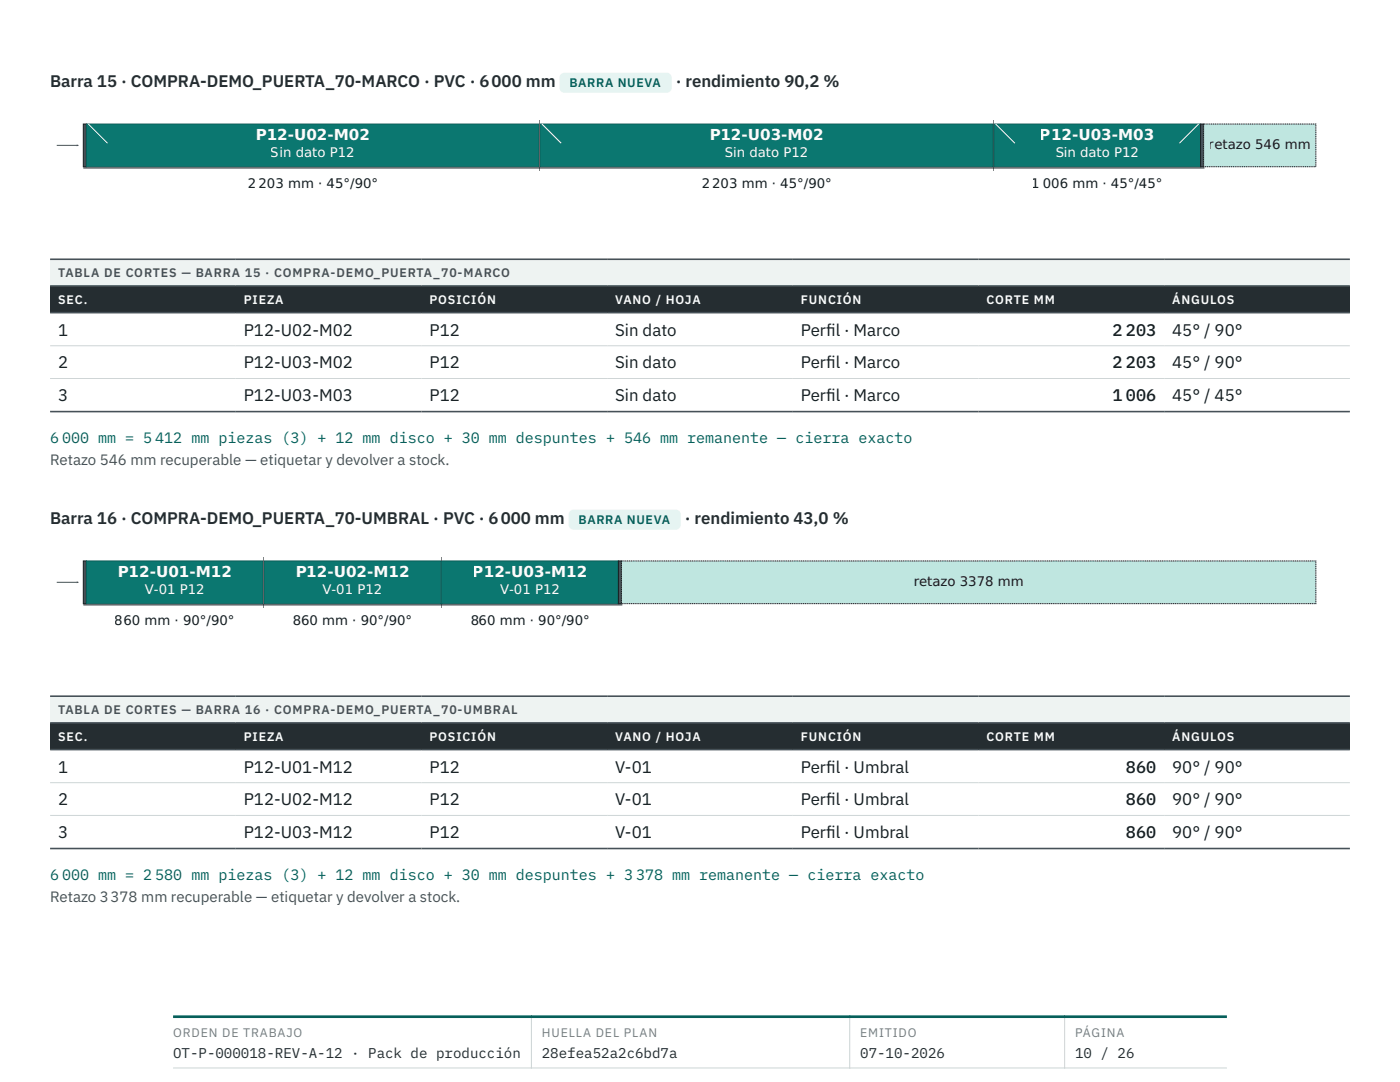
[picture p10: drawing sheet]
<svg xmlns="http://www.w3.org/2000/svg" width="279mm" height="216mm" viewBox="0 0 279 216" stroke-linecap="round" stroke-linejoin="round" font-family="sans-serif">
<defs><g id="words">
<g font-size="3.4" fill="#252d31">
<text x="10" y="17.4">Barra 15 · COMPRA-DEMO_PUERTA_70-MARCO · PVC · 6 000 mm</text>
<text x="134.8" y="17.4">· rendimiento 90,2 %</text>
<text x="10" y="104.6">Barra 16 · COMPRA-DEMO_PUERTA_70-UMBRAL · PVC · 6 000 mm</text>
<text x="136.7" y="104.6">· rendimiento 43,0 %</text>
</g>
<g font-size="3.4" fill="#161c1f">
<text x="11.6" y="67">1</text>
<text x="48.7" y="67">P12-U02-M02</text>
<text x="85.7" y="67">P12</text>
<text x="122.8" y="67">Sin dato</text>
<text x="159.8" y="67">Perf</text>
<text x="164.9" y="67">il · Marco</text>
<text x="222" y="67">2 203</text>
<text x="233.9" y="67">45° / 90°</text>
<text x="11.6" y="73.5">2</text>
<text x="48.7" y="73.5">P12-U03-M02</text>
<text x="85.7" y="73.5">P12</text>
<text x="122.8" y="73.5">Sin dato</text>
<text x="159.8" y="73.5">Perf</text>
<text x="164.9" y="73.5">il · Marco</text>
<text x="222" y="73.5">2 203</text>
<text x="233.9" y="73.5">45° / 90°</text>
<text x="11.6" y="80">3</text>
<text x="48.7" y="80">P12-U03-M03</text>
<text x="85.7" y="80">P12</text>
<text x="122.8" y="80">Sin dato</text>
<text x="159.8" y="80">Perf</text>
<text x="164.9" y="80">il · Marco</text>
<text x="222" y="80">1 006</text>
<text x="233.9" y="80">45° / 45°</text>
<text x="11.6" y="154.2">1</text>
<text x="48.7" y="154.2">P12-U01-M12</text>
<text x="85.7" y="154.2">P12</text>
<text x="122.8" y="154.2">V-01</text>
<text x="159.8" y="154.2">Perf</text>
<text x="164.9" y="154.2">il · Umbral</text>
<text x="224.7" y="154.2">860</text>
<text x="233.9" y="154.2">90° / 90°</text>
<text x="11.6" y="160.7">2</text>
<text x="48.7" y="160.7">P12-U02-M12</text>
<text x="85.7" y="160.7">P12</text>
<text x="122.8" y="160.7">V-01</text>
<text x="159.8" y="160.7">Perf</text>
<text x="164.9" y="160.7">il · Umbral</text>
<text x="224.7" y="160.7">860</text>
<text x="233.9" y="160.7">90° / 90°</text>
<text x="11.6" y="167.2">3</text>
<text x="48.7" y="167.2">P12-U03-M12</text>
<text x="85.7" y="167.2">P12</text>
<text x="122.8" y="167.2">V-01</text>
<text x="159.8" y="167.2">Perf</text>
<text x="164.9" y="167.2">il · Umbral</text>
<text x="224.7" y="167.2">860</text>
<text x="233.9" y="167.2">90° / 90°</text>
</g>
<g font-size="3" fill="#fcfdfc">
<text x="51" y="28">P12-U02-M02</text>
<text x="141.5" y="28">P12-U03-M02</text>
<text x="207.5" y="28">P12-U03-M03</text>
<text x="23.5" y="115.2">P12-U01-M12</text>
<text x="58.9" y="115.2">P12-U02-M12</text>
<text x="94.3" y="115.2">P12-U03-M12</text>
</g>
<g font-size="3" fill="#075f5a">
<text x="10" y="88.4">6 000 mm = 5 412 mm piezas (3) + 12 mm disco + 30 mm despuntes + 546 mm remanente — cierra exacto</text>
<text x="10" y="175.5">6 000 mm = 2 580 mm piezas (3) + 12 mm disco + 30 mm despuntes + 3 378 mm remanente — cierra exacto</text>
</g>
<g font-size="3" fill="#465158">
<text x="10" y="92.9">Retazo 546 mm recuperable — etiquetar y devolver a stock.</text>
<text x="10" y="180">Retazo 3 378 mm recuperable — etiquetar y devolver a stock.</text>
</g>
<g font-size="2.8" fill="#252d31">
<text x="34.5" y="211">OT-P-000018-REV-A-12 · Pack de producción</text>
<text x="108.1" y="211">28efea52a2c6bd7a</text>
<text x="171.7" y="211">07-10-2026</text>
<text x="214.6" y="211">10 / 26</text>
</g>
<g font-size="2.7" fill="#161c1f">
<text x="241.3" y="29.8">retazo 546 mm</text>
<text x="49.4" y="37.5">2</text>
<text x="51.6" y="37.5">203 mm · 45°/90°</text>
<text x="139.9" y="37.5">2</text>
<text x="142.1" y="37.5">203 mm · 45°/90°</text>
<text x="205.9" y="37.5">1</text>
<text x="208.1" y="37.5">006 mm · 45°/45°</text>
<text x="182.3" y="117">retazo 3378 mm</text>
<text x="22.9" y="124.7">860 mm · 90°/90°</text>
<text x="58.4" y="124.7">860 mm · 90°/90°</text>
<text x="93.8" y="124.7">860 mm · 90°/90°</text>
</g>
<g font-size="2.7" fill="#fcfdfc">
<text x="54.1" y="31.4">Sin dato P12</text>
<text x="144.6" y="31.4">Sin dato P12</text>
<text x="210.6" y="31.4">Sin dato P12</text>
<text x="28.9" y="118.6">V-01 P12</text>
<text x="64.3" y="118.6">V-01 P12</text>
<text x="99.8" y="118.6">V-01 P12</text>
</g>
<g font-size="2.5" fill="#075f5a">
<text x="113.7" y="17.4">BARRA NUEVA</text>
<text x="115.5" y="104.6">BARRA NUEVA</text>
</g>
<g font-size="2.5" fill="#465158">
<text x="11.6" y="55.3">TABLA DE CORTES — BARRA 15 · COMPRA-DEMO_PUERTA_70-MARCO</text>
<text x="11.6" y="142.5">TABLA DE CORTES — BARRA 16 · COMPRA-DEMO_PUERTA_70-UMBRAL</text>
</g>
<g font-size="2.5" fill="#fcfdfc">
<text x="11.6" y="60.7">SEC.</text>
<text x="48.7" y="60.7">PIEZA</text>
<text x="85.7" y="60.7">POSICIÓN</text>
<text x="122.8" y="60.7">VANO / HOJA</text>
<text x="159.8" y="60.7">FUNCIÓN</text>
<text x="196.9" y="60.7">CORTE MM</text>
<text x="233.9" y="60.7">ÁNGULOS</text>
<text x="11.6" y="147.8">SEC.</text>
<text x="48.7" y="147.8">PIEZA</text>
<text x="85.7" y="147.8">POSICIÓN</text>
<text x="122.8" y="147.8">VANO / HOJA</text>
<text x="159.8" y="147.8">FUNCIÓN</text>
<text x="196.9" y="147.8">CORTE MM</text>
<text x="233.9" y="147.8">ÁNGULOS</text>
</g>
<g font-size="2.5" fill="#727d82">
<text x="34.5" y="206.9">ORDEN DE TRABAJO</text>
<text x="108.1" y="206.9">HUELLA DEL PLAN</text>
<text x="171.7" y="206.9">EMITIDO</text>
<text x="214.6" y="206.9">PÁGINA</text>
</g>
</g></defs>
<path d="M10 51.7h259.4v5.4h-259.4z" fill="#eef3f2"/>
<g fill="#252d31">
<path d="M10 57.1h37.1v5.3h-37.1z"/>
<path d="M47.1 57.1h37v5.3h-37z"/>
<path d="M84.1 57.1h37.1v5.3h-37.1z"/>
<path d="M121.2 57.1h37v5.3h-37z"/>
<path d="M158.2 57.1h37.1v5.3h-37.1z"/>
<path d="M195.3 57.1h37v5.3h-37z"/>
<path d="M232.3 57.1h37.1v5.3h-37.1z"/>
</g>
<path d="M10 69h259.4M10 75.5h259.4" fill="none" stroke="#cdd5d6" stroke-width=".2"/>
<path d="M10 51.7h259.4M10 57.1h259.4M10 62.4h259.4M10 82.1h259.4" fill="none" stroke="#465158" stroke-width=".32"/>
<path d="M10 138.9h259.4v5.3h-259.4z" fill="#eef3f2"/>
<g fill="#252d31">
<path d="M10 144.2h37.1v5.4h-37.1z"/>
<path d="M47.1 144.2h37v5.4h-37z"/>
<path d="M84.1 144.2h37.1v5.4h-37.1z"/>
<path d="M121.2 144.2h37v5.4h-37z"/>
<path d="M158.2 144.2h37.1v5.4h-37.1z"/>
<path d="M195.3 144.2h37v5.4h-37z"/>
<path d="M232.3 144.2h37.1v5.4h-37.1z"/>
</g>
<path d="M10 156.2h259.4M10 162.7h259.4" fill="none" stroke="#cdd5d6" stroke-width=".2"/>
<path d="M10 138.9h259.4M10 144.2h259.4M10 149.6h259.4M10 169.3h259.4" fill="none" stroke="#465158" stroke-width=".32"/>
<g fill="#e6f4f2">
<path d="M111.7 14.5h22.4v4h-22.4z"/>
<path d="M113.5 101.7h22.4v4h-22.4z"/>
</g>
<path d="M16.6 24.7h.6v8.6h-.6z" fill="#465158" stroke="#161c1f" stroke-width=".2"/>
<path d="M11.3 29h4.3z" fill="#000" stroke="#465158" stroke-width=".2"/>
<path d="M15.3 28.8l.4 .2-.4 .2z" fill="#465158"/>
<path d="M17.2 24.7h90.4v8.6h-90.4z" fill="#0b7770" stroke="#075f5a" stroke-width=".2"/>
<path d="M17.6 24.7l3.9 3.9z" fill="#000" stroke="#fcfdfc" stroke-width=".2"/>
<path d="M107.7 24v10" fill="none" stroke="#e56a32" stroke-width=".2"/>
<path d="M107.8 24.7h90.4v8.6h-90.4z" fill="#0b7770" stroke="#075f5a" stroke-width=".2"/>
<path d="M108.2 24.7l3.8 3.9z" fill="#000" stroke="#fcfdfc" stroke-width=".2"/>
<path d="M198.2 24v10" fill="none" stroke="#e56a32" stroke-width=".2"/>
<path d="M198.3 24.7h41.3v8.6h-41.3z" fill="#0b7770" stroke="#075f5a" stroke-width=".2"/>
<path d="M198.7 24.7l3.8 3.9zM239.2 24.7l-3.8 3.9z" fill="#000" stroke="#fcfdfc" stroke-width=".2"/>
<path d="M239.6 24.7h.6v8.6h-.6z" fill="#465158" stroke="#161c1f" stroke-width=".2"/>
<path d="M240.2 24.7h22.4v8.6h-22.4z" fill="#bfe6e0" stroke="#161c1f" stroke-width=".2" stroke-dasharray=".2 .1" stroke-linecap="butt"/>
<path d="M16.6 33.5h223.8z" fill="#000" stroke="#161c1f" stroke-width=".2"/>
<path d="M16.6 111.9h.6v8.6h-.6z" fill="#465158" stroke="#161c1f" stroke-width=".2"/>
<path d="M11.3 116.2h4.3z" fill="#000" stroke="#465158" stroke-width=".2"/>
<path d="M15.3 116l.4 .2-.4 .2z" fill="#465158"/>
<path d="M17.2 111.9h35.3v8.6h-35.3z" fill="#0b7770" stroke="#075f5a" stroke-width=".2"/>
<path d="M52.6 111.2v10" fill="none" stroke="#e56a32" stroke-width=".2"/>
<path d="M52.7 111.9h35.3v8.6h-35.3z" fill="#0b7770" stroke="#075f5a" stroke-width=".2"/>
<path d="M88.1 111.2v10" fill="none" stroke="#e56a32" stroke-width=".2"/>
<path d="M88.1 111.9h35.3v8.6h-35.3z" fill="#0b7770" stroke="#075f5a" stroke-width=".2"/>
<path d="M123.4 111.9h.6v8.6h-.6z" fill="#465158" stroke="#161c1f" stroke-width=".2"/>
<path d="M124 111.9h138.6v8.6h-138.6z" fill="#bfe6e0" stroke="#161c1f" stroke-width=".2" stroke-dasharray=".2 .1" stroke-linecap="butt"/>
<path d="M16.6 120.7h107.6z" fill="#000" stroke="#161c1f" stroke-width=".2"/>
<path d="M34.5 213.1h210.4M106 202.6v10.6M169.6 202.6v10.6M212.5 202.6v10.6" fill="none" stroke="#cdd5d6" stroke-width=".2"/>
<path d="M34.5 202.9h210.4" fill="none" stroke="#075f5a" stroke-width=".53"/>
<use href="#words"/>
</svg>
